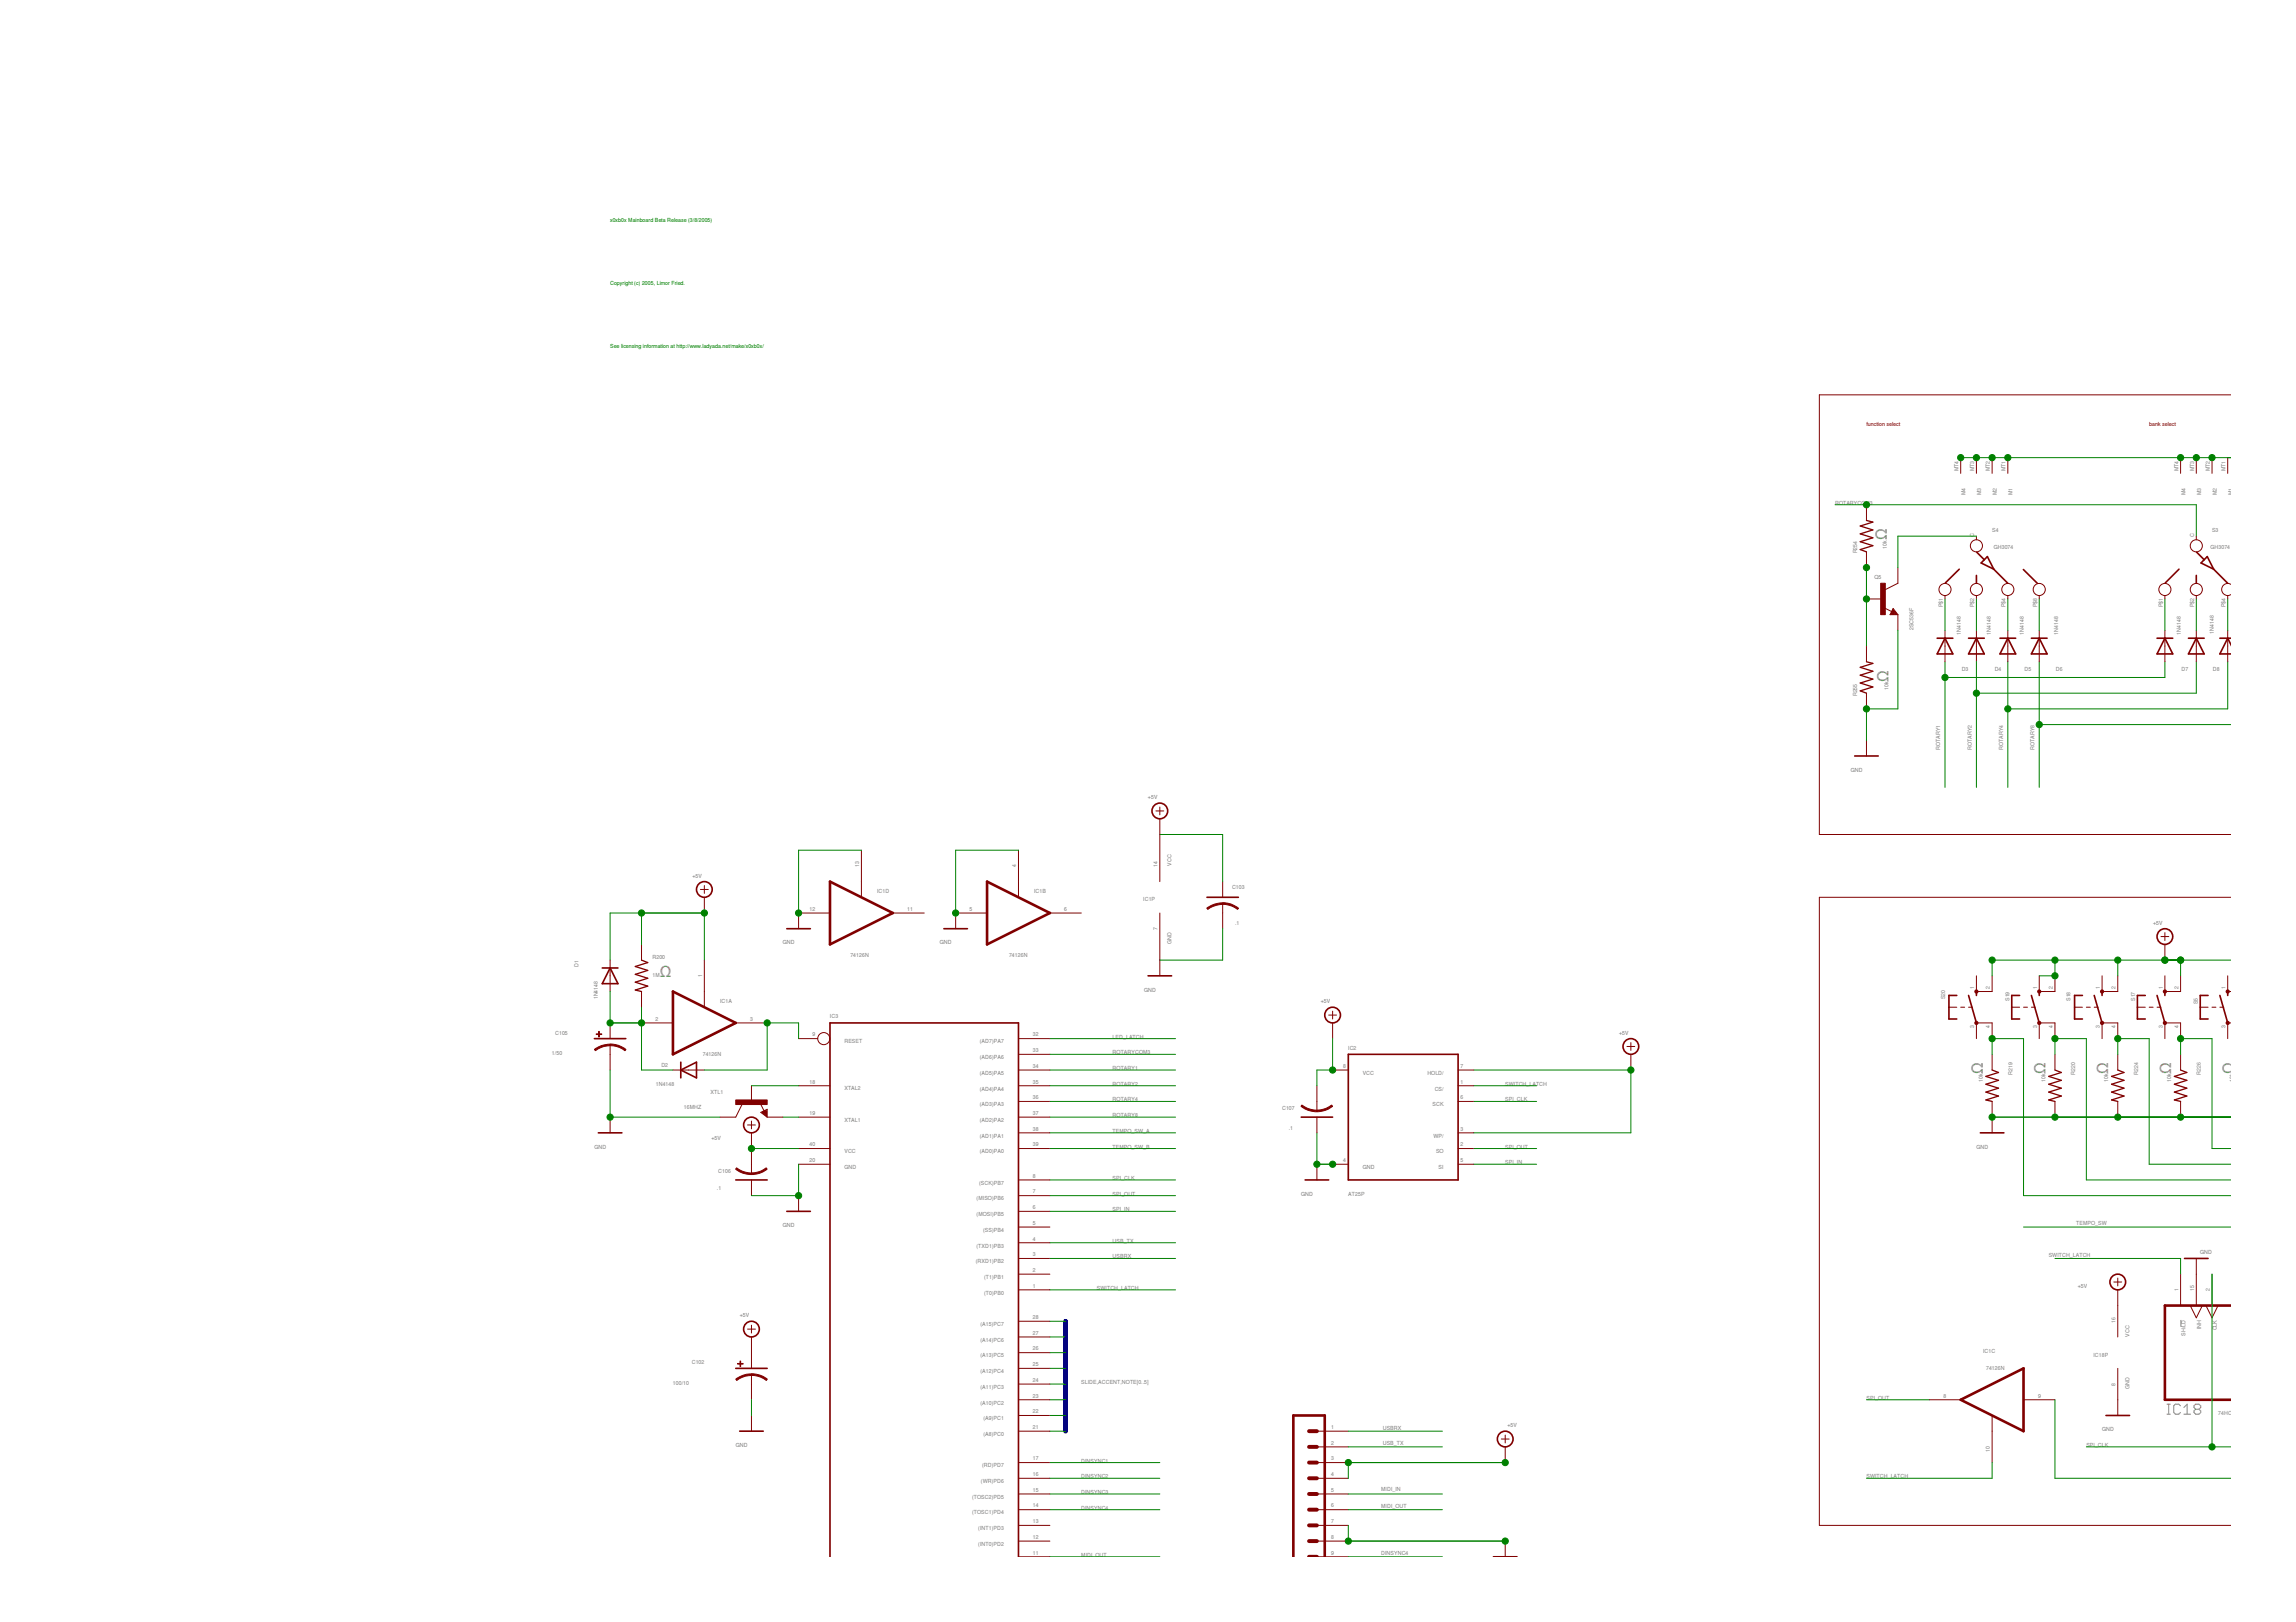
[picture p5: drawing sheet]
<svg xmlns="http://www.w3.org/2000/svg" width="297mm" height="210mm" viewBox="0 0 297 210" stroke-linecap="round" stroke-linejoin="round" font-family="sans-serif">
<defs><g id="words">
<g font-size="2" fill="#808080">
<text x="244.1" y="69.9" transform="rotate(-90 244.1 69.9)">Ω</text>
<text x="244.3" y="88.2" transform="rotate(-90 244.3 88.2)">Ω</text>
<text x="85.4" y="126.5">Ω</text>
<text x="256.5" y="139" transform="rotate(-90 256.5 139)">Ω</text>
<text x="264.6" y="139" transform="rotate(-90 264.6 139)">Ω</text>
<text x="272.8" y="139" transform="rotate(-90 272.8 139)">Ω</text>
<text x="280.9" y="139" transform="rotate(-90 280.9 139)">Ω</text>
<text x="289" y="139" transform="rotate(-90 289 139)">Ω</text>
</g>
<g font-size=".7" fill="#008000">
<text x="78.9" y="28.8">x0xb0x Mainboard Beta Release (3/8/2005)</text>
<text x="78.9" y="36.9">Copyright (c) 2005, Limor Fried.</text>
<text x="78.9" y="45">See licensing information at http://www.ladyada.net/make/x0xb0x/</text>
</g>
<g font-size=".7" fill="#800000">
<text x="241.5" y="55.2">function select</text>
<text x="278" y="55.2">bank select</text>
</g>
<g font-size=".7" fill="#808080">
<text x="237.4" y="65.3">ROTARYCOM3</text>
<text x="253.4" y="61" transform="rotate(-90 253.4 61)">MT4</text>
<text x="254.3" y="64.1" transform="rotate(-90 254.3 64.1)">M4</text>
<text x="255.4" y="61" transform="rotate(-90 255.4 61)">MT3</text>
<text x="256.3" y="64.1" transform="rotate(-90 256.3 64.1)">M3</text>
<text x="257.4" y="61" transform="rotate(-90 257.4 61)">MT2</text>
<text x="258.3" y="64.1" transform="rotate(-90 258.3 64.1)">M2</text>
<text x="259.5" y="61" transform="rotate(-90 259.5 61)">MT1</text>
<text x="260.4" y="64.1" transform="rotate(-90 260.4 64.1)">M1</text>
<text x="281.8" y="61" transform="rotate(-90 281.8 61)">MT4</text>
<text x="282.7" y="64.1" transform="rotate(-90 282.7 64.1)">M4</text>
<text x="283.9" y="61" transform="rotate(-90 283.9 61)">MT3</text>
<text x="284.8" y="64.1" transform="rotate(-90 284.8 64.1)">M3</text>
<text x="285.9" y="61" transform="rotate(-90 285.9 61)">MT2</text>
<text x="286.8" y="64.1" transform="rotate(-90 286.8 64.1)">M2</text>
<text x="287.9" y="61" transform="rotate(-90 287.9 61)">MT1</text>
<text x="288.8" y="64.1" transform="rotate(-90 288.8 64.1)">M1</text>
<text x="240.3" y="71.6" transform="rotate(-90 240.3 71.6)">R254</text>
<text x="244.1" y="71" transform="rotate(-90 244.1 71)">10k</text>
<text x="255.4" y="69.6" transform="rotate(-90 255.4 69.6)">C</text>
<text x="257.7" y="68.9">S4</text>
<text x="257.9" y="71">GH3074</text>
<text x="283.9" y="69.6" transform="rotate(-90 283.9 69.6)">C</text>
<text x="286" y="71">GH3074</text>
<text x="286.2" y="68.9">S3</text>
<text x="242.5" y="74.9">Q5</text>
<text x="247.6" y="81.6" transform="rotate(-90 247.6 81.6)">2SC536F</text>
<text x="251.3" y="78.6" transform="rotate(-90 251.3 78.6)">P$1</text>
<text x="253.7" y="82.2" transform="rotate(-90 253.7 82.2)">1N4148</text>
<text x="255.4" y="78.6" transform="rotate(-90 255.4 78.6)">P$2</text>
<text x="257.5" y="82.2" transform="rotate(-90 257.5 82.2)">1N4148</text>
<text x="259.5" y="78.6" transform="rotate(-90 259.5 78.6)">P$4</text>
<text x="261.8" y="82.2" transform="rotate(-90 261.8 82.2)">1N4148</text>
<text x="263.5" y="78.6" transform="rotate(-90 263.5 78.6)">P$8</text>
<text x="266.3" y="82.2" transform="rotate(-90 266.3 82.2)">1N4148</text>
<text x="279.8" y="78.6" transform="rotate(-90 279.8 78.6)">P$1</text>
<text x="282.1" y="82.2" transform="rotate(-90 282.1 82.2)">1N4148</text>
<text x="283.9" y="78.6" transform="rotate(-90 283.9 78.6)">P$2</text>
<text x="286.4" y="82" transform="rotate(-90 286.4 82)">1N4148</text>
<text x="287.9" y="78.6" transform="rotate(-90 287.9 78.6)">P$4</text>
<text x="244.3" y="89.3" transform="rotate(-90 244.3 89.3)">10k</text>
<text x="253.8" y="86.8">D3</text>
<text x="258.1" y="86.8">D4</text>
<text x="261.9" y="86.8">D5</text>
<text x="266" y="86.8">D6</text>
<text x="282.2" y="86.8">D7</text>
<text x="286.3" y="86.8">D8</text>
<text x="240.3" y="90.1" transform="rotate(-90 240.3 90.1)">R255</text>
<text x="239.4" y="99.9">GND</text>
<text x="251" y="97.1" transform="rotate(-90 251 97.1)">ROTARY1</text>
<text x="255.1" y="97.1" transform="rotate(-90 255.1 97.1)">ROTARY2</text>
<text x="259.1" y="97.1" transform="rotate(-90 259.1 97.1)">ROTARY4</text>
<text x="263.2" y="97.1" transform="rotate(-90 263.2 97.1)">ROTARY8</text>
<text x="148.5" y="103.4">+5V</text>
<text x="89.6" y="113.6">+5V</text>
<text x="111.2" y="112.2" transform="rotate(-90 111.2 112.2)">13</text>
<text x="131.5" y="112.2" transform="rotate(-90 131.5 112.2)">4</text>
<text x="149.8" y="112.2" transform="rotate(-90 149.8 112.2)">14</text>
<text x="151.6" y="112.1" transform="rotate(-90 151.6 112.1)">VCC</text>
<text x="104.7" y="117.9">12</text>
<text x="113.5" y="115.6">IC1D</text>
<text x="117.4" y="117.9">11</text>
<text x="125.4" y="117.9">5</text>
<text x="133.8" y="115.6">IC1B</text>
<text x="137.7" y="117.9">6</text>
<text x="147.9" y="116.6">IC1P</text>
<text x="159.4" y="115">C103</text>
<text x="159.8" y="119.7">.1</text>
<text x="278.6" y="119.7">+5V</text>
<text x="74.8" y="125.1" transform="rotate(-90 74.8 125.1)">D1</text>
<text x="84.4" y="124.1">R200</text>
<text x="101.3" y="122.2">GND</text>
<text x="110" y="123.8">74126N</text>
<text x="121.6" y="122.2">GND</text>
<text x="130.5" y="123.8">74126N</text>
<text x="149.8" y="120.4" transform="rotate(-90 149.8 120.4)">7</text>
<text x="151.6" y="122.2" transform="rotate(-90 151.6 122.2)">GND</text>
<text x="77.3" y="129.3" transform="rotate(-90 77.3 129.3)">1N4148</text>
<text x="84.4" y="126.5">1M</text>
<text x="90.8" y="126.4" transform="rotate(-90 90.8 126.4)">1</text>
<text x="93.2" y="129.8">IC1A</text>
<text x="107.4" y="131.8">IC3</text>
<text x="148" y="128.3">GND</text>
<text x="170.9" y="129.8">+5V</text>
<text x="251.6" y="129.3" transform="rotate(-90 251.6 129.3)">S20</text>
<text x="255.4" y="128" transform="rotate(-90 255.4 128)">1</text>
<text x="257.4" y="128" transform="rotate(-90 257.4 128)">2</text>
<text x="260" y="129.5" transform="rotate(-90 260 129.5)">S19</text>
<text x="263.5" y="128" transform="rotate(-90 263.5 128)">1</text>
<text x="265.6" y="128" transform="rotate(-90 265.6 128)">2</text>
<text x="267.9" y="129.5" transform="rotate(-90 267.9 129.5)">S18</text>
<text x="271.7" y="128" transform="rotate(-90 271.7 128)">1</text>
<text x="273.7" y="128" transform="rotate(-90 273.7 128)">2</text>
<text x="276.2" y="129.5" transform="rotate(-90 276.2 129.5)">S17</text>
<text x="279.8" y="128" transform="rotate(-90 279.8 128)">1</text>
<text x="281.8" y="128" transform="rotate(-90 281.8 128)">2</text>
<text x="284.3" y="130" transform="rotate(-90 284.3 130)">S5</text>
<text x="287.9" y="128" transform="rotate(-90 287.9 128)">1</text>
<text x="71.4" y="136.5">1/50</text>
<text x="71.8" y="133.9">C105</text>
<text x="84.8" y="132.1">2</text>
<text x="90.9" y="136.6">74126N</text>
<text x="97.1" y="132.1">3</text>
<text x="105.1" y="134.1">9</text>
<text x="109.2" y="135">RESET</text>
<text x="126.8" y="135">(AD7)PA7</text>
<text x="126.8" y="137.1">(AD6)PA6</text>
<text x="133.6" y="134.1">32</text>
<text x="133.6" y="136.2">33</text>
<text x="143.9" y="136.4">ROTARYCOM3</text>
<text x="143.9" y="134.4">LED_LATCH</text>
<text x="174.4" y="135.9">IC2</text>
<text x="209.5" y="133.9">+5V</text>
<text x="255.4" y="133" transform="rotate(-90 255.4 133)">3</text>
<text x="257.4" y="133" transform="rotate(-90 257.4 133)">4</text>
<text x="263.5" y="133" transform="rotate(-90 263.5 133)">3</text>
<text x="265.6" y="133" transform="rotate(-90 265.6 133)">4</text>
<text x="271.7" y="133" transform="rotate(-90 271.7 133)">3</text>
<text x="273.7" y="133" transform="rotate(-90 273.7 133)">4</text>
<text x="279.8" y="133" transform="rotate(-90 279.8 133)">3</text>
<text x="281.8" y="133" transform="rotate(-90 281.8 133)">4</text>
<text x="287.9" y="133" transform="rotate(-90 287.9 133)">3</text>
<text x="84.8" y="140.5">1N4148</text>
<text x="85.6" y="138">D2</text>
<text x="88.5" y="143.6">16MHZ</text>
<text x="91.9" y="141.5">XTL1</text>
<text x="104.7" y="140.2">18</text>
<text x="109.2" y="141.1">XTAL2</text>
<text x="126.8" y="139.1">(AD5)PA5</text>
<text x="126.8" y="141.1">(AD4)PA4</text>
<text x="126.8" y="143.2">(AD3)PA3</text>
<text x="133.6" y="138.2">34</text>
<text x="133.6" y="140.2">35</text>
<text x="133.6" y="142.3">36</text>
<text x="143.9" y="138.5">ROTARY1</text>
<text x="143.9" y="140.5">ROTARY2</text>
<text x="143.9" y="142.5">ROTARY4</text>
<text x="165.9" y="143.7">C107</text>
<text x="173.8" y="138.2">8</text>
<text x="176.3" y="139.1">VCC</text>
<text x="184.7" y="139.1">HOLD/</text>
<text x="185.3" y="143.2">SCK</text>
<text x="185.6" y="141.1">CS/</text>
<text x="188.9" y="138.2">7</text>
<text x="188.9" y="140.2">1</text>
<text x="188.9" y="142.3">6</text>
<text x="194.7" y="142.5">SPI_CLK</text>
<text x="194.7" y="140.5">SWITCH_LATCH</text>
<text x="256.5" y="140.1" transform="rotate(-90 256.5 140.1)">10k</text>
<text x="260.3" y="139.1" transform="rotate(-90 260.3 139.1)">R219</text>
<text x="264.6" y="140.1" transform="rotate(-90 264.6 140.1)">10k</text>
<text x="268.5" y="139.1" transform="rotate(-90 268.5 139.1)">R220</text>
<text x="272.8" y="140.1" transform="rotate(-90 272.8 140.1)">10k</text>
<text x="276.6" y="139.1" transform="rotate(-90 276.6 139.1)">R224</text>
<text x="280.9" y="140.1" transform="rotate(-90 280.9 140.1)">10k</text>
<text x="284.7" y="139.1" transform="rotate(-90 284.7 139.1)">R226</text>
<text x="289" y="140.1" transform="rotate(-90 289 140.1)">10k</text>
<text x="76.9" y="148.6">GND</text>
<text x="92" y="147.5">+5V</text>
<text x="104.7" y="148.4">40</text>
<text x="104.7" y="144.3">19</text>
<text x="109.2" y="149.2">VCC</text>
<text x="109.2" y="145.2">XTAL1</text>
<text x="126.8" y="145.2">(AD2)PA2</text>
<text x="126.8" y="147.2">(AD1)PA1</text>
<text x="126.8" y="149.3">(AD0)PA0</text>
<text x="133.6" y="144.3">37</text>
<text x="133.6" y="146.3">38</text>
<text x="133.6" y="148.4">39</text>
<text x="143.9" y="144.6">ROTARY8</text>
<text x="143.9" y="146.6">TEMPO_SW_A</text>
<text x="143.9" y="148.6">TEMPO_SW_B</text>
<text x="166.7" y="146.3">.1</text>
<text x="185.5" y="147.2">WP/</text>
<text x="185.8" y="149.3">SO</text>
<text x="188.9" y="148.4">2</text>
<text x="188.9" y="146.3">3</text>
<text x="194.7" y="148.6">SPI_OUT</text>
<text x="255.7" y="148.6">GND</text>
<text x="92.7" y="154">.1</text>
<text x="92.9" y="151.8">C106</text>
<text x="104.7" y="150.4">20</text>
<text x="109.2" y="151.3">GND</text>
<text x="126.4" y="155.3">(MISO)PB6</text>
<text x="126.7" y="153.3">(SCK)PB7</text>
<text x="133.6" y="152.4">8</text>
<text x="133.6" y="154.4">7</text>
<text x="143.9" y="152.7">SPI_CLK</text>
<text x="143.9" y="154.7">SPI_OUT</text>
<text x="168.3" y="154.7">GND</text>
<text x="173.8" y="150.4">4</text>
<text x="174.4" y="154.7">AT25P</text>
<text x="176.3" y="151.3">GND</text>
<text x="186.1" y="151.3">SI</text>
<text x="188.9" y="150.4">5</text>
<text x="194.7" y="150.7">SPI_IN</text>
<text x="101.3" y="158.8">GND</text>
<text x="126.3" y="161.4">(TXD1)PB3</text>
<text x="126.4" y="157.4">(MOSI)PB5</text>
<text x="127.2" y="159.4">(SS)PB4</text>
<text x="133.6" y="156.5">6</text>
<text x="133.6" y="158.5">5</text>
<text x="133.6" y="160.5">4</text>
<text x="143.9" y="160.8">USB_TX</text>
<text x="143.9" y="156.8">SPI_IN</text>
<text x="268.6" y="158.6">TEMPO_SW</text>
<text x="126.2" y="163.5">(RXD1)PB2</text>
<text x="127.3" y="165.5">(T1)PB1</text>
<text x="127.3" y="167.5">(T0)PB0</text>
<text x="133.6" y="162.6">3</text>
<text x="133.6" y="164.6">2</text>
<text x="133.6" y="166.6">1</text>
<text x="141.9" y="166.9">SWITCH_LATCH</text>
<text x="143.9" y="162.9">USBRX</text>
<text x="265" y="162.7">SWITCH_LATCH</text>
<text x="268.8" y="166.6">+5V</text>
<text x="281.8" y="167.1" transform="rotate(-90 281.8 167.1)">1</text>
<text x="283.9" y="167.1" transform="rotate(-90 283.9 167.1)">15</text>
<text x="284.6" y="162.2">GND</text>
<text x="285.9" y="167.1" transform="rotate(-90 285.9 167.1)">2</text>
<text x="95.7" y="170.5">+5V</text>
<text x="126.8" y="171.6">(A15)PC7</text>
<text x="126.8" y="173.6">(A14)PC6</text>
<text x="133.6" y="170.7">28</text>
<text x="133.6" y="172.7">27</text>
<text x="273.7" y="171.1" transform="rotate(-90 273.7 171.1)">16</text>
<text x="275.5" y="173" transform="rotate(-90 275.5 173)">VCC</text>
<text x="282.7" y="172.9" transform="rotate(-90 282.7 172.9)">SH/LD</text>
<text x="284.8" y="172" transform="rotate(-90 284.8 172)">INH</text>
<text x="286.8" y="172.2" transform="rotate(-90 286.8 172.2)">CLK</text>
<text x="87.1" y="179.2">100/10</text>
<text x="89.5" y="176.6">C102</text>
<text x="126.8" y="175.7">(A13)PC5</text>
<text x="126.8" y="177.7">(A12)PC4</text>
<text x="126.8" y="179.7">(A11)PC3</text>
<text x="133.6" y="174.8">26</text>
<text x="133.6" y="176.8">25</text>
<text x="133.6" y="178.8">24</text>
<text x="139.9" y="179.1">SLIDE,ACCENT,NOTE[0..5]</text>
<text x="256.5" y="175.1">IC1C</text>
<text x="256.9" y="177.3">74126N</text>
<text x="270.8" y="175.6">IC18P</text>
<text x="273.7" y="179.3" transform="rotate(-90 273.7 179.3)">8</text>
<text x="275.5" y="179.7" transform="rotate(-90 275.5 179.7)">GND</text>
<text x="126.8" y="181.8">(A10)PC2</text>
<text x="127.2" y="183.8">(A9)PC1</text>
<text x="127.2" y="185.8">(A8)PC0</text>
<text x="133.6" y="180.9">23</text>
<text x="133.6" y="182.9">22</text>
<text x="133.6" y="184.9">21</text>
<text x="172.2" y="184.9">1</text>
<text x="178.9" y="185">USBRX</text>
<text x="195" y="184.7">+5V</text>
<text x="241.5" y="181.1">SPI_OUT</text>
<text x="251.4" y="180.9">8</text>
<text x="263.7" y="180.9">9</text>
<text x="272" y="185.2">GND</text>
<text x="287" y="183.2">74HC165N</text>
<text x="95.2" y="187.2">GND</text>
<text x="126.9" y="191.9">(WR)PD6</text>
<text x="127.1" y="189.9">(RD)PD7</text>
<text x="133.6" y="189">17</text>
<text x="133.6" y="191">16</text>
<text x="139.9" y="189.3">DINSYNC1</text>
<text x="139.9" y="191.3">DINSYNC2</text>
<text x="172.2" y="187">2</text>
<text x="172.2" y="189">3</text>
<text x="172.2" y="191">4</text>
<text x="178.9" y="187">USB_TX</text>
<text x="241.5" y="191.3">SWITCH_LATCH</text>
<text x="257.4" y="187.8" transform="rotate(-90 257.4 187.8)">10</text>
<text x="269.9" y="187.2">SPI_CLK</text>
<text x="125.8" y="194">(TOSC2)PD5</text>
<text x="125.8" y="196">(TOSC1)PD4</text>
<text x="133.6" y="193.1">15</text>
<text x="133.6" y="195.1">14</text>
<text x="133.6" y="197.1">13</text>
<text x="139.9" y="193.3">DINSYNC3</text>
<text x="139.9" y="195.4">DINSYNC4</text>
<text x="172.2" y="193.1">5</text>
<text x="172.2" y="195.1">6</text>
<text x="172.2" y="197.1">7</text>
<text x="178.7" y="195.2">MIDI_OUT</text>
<text x="178.7" y="192.9">MIDI_IN</text>
<text x="126.6" y="198">(INT1)PD3</text>
<text x="126.6" y="200.1">(INT0)PD2</text>
<text x="133.6" y="199.1">12</text>
<text x="133.6" y="201.2">11</text>
<text x="139.9" y="201.5">MIDI_OUT</text>
<text x="172.2" y="199.1">8</text>
<text x="172.2" y="201.2">9</text>
<text x="178.7" y="201.3">DINSYNC4</text>
</g>
</g></defs>
<path d="M282.2 170.8v.9M280.4 183h.4M280.4 181.7h.4M280.6 181.7v1.3M282.1 181.9l-.2-.2h-.5l-.2 .2v.9l.2 .2h.5l.2-.2M282.5 183h.9M282.5 182.1l.5-.4v1.3M284.1 182.4l-.3 .2v.2l.3 .2h.4l.2-.2v-.2l-.2-.2M284.1 182.4l-.3-.3v-.2l.3-.2h.4l.2 .2v.2l-.2 .3M284.1 182.4h.4" fill="none" stroke="#808080" stroke-width=".13"/>
<g fill="none" stroke="#800000" stroke-width=".13">
<path d="M253.7 59.2v2.1M255.7 59.2v2.1M257.7 59.2v2.1M259.8 59.2v2.1M282.1 59.2v2.1M284.1 59.2v2.1M286.2 59.2v2.1M288.2 59.2v2.1M288.6 51.1h-53.2v56.9h53.2M241.5 65.3v2.1M241.5 71.4v2M241.5 77.5h2"/>
<path d="M243.8 78.7l.9 .4M244.9 78.7l.6 .8h-1zM245.5 73.4v2.1l-1.6 .8M245.5 79.5v2.1M251.6 77.1v.4M255.7 69.4v.4M255.7 77.1v.4M259.8 77.1v.4M263.8 77.1v.4M280.1 77.1v.4M284.1 69.4v.4M284.1 77.1v.4"/>
<path d="M288.2 77.1v.4M288.6 75.6a.78 .78 0 0 0-1.2 .7 .78 .78 0 0 0 1.2 .7M241.5 83.6v2M241.5 89.7v2M241.5 95.8v2M251.6 81.6v4M255.7 81.6v4M259.8 81.6v4M263.8 81.6v4M280.1 81.6v4M284.1 81.6v4M288.2 81.6v4"/>
<path d="M90.6 115.1h1M91.1 114.6v1M91.1 116.1v2.1M107.4 118.2h-4.1v2M111.4 110v6.1M115.5 118.2h4.1M127.7 118.2h-4.1v2M131.8 110v6.1M135.8 118.2h4.1M149.5 104.9h1.1M150.1 104.4v1.1M150.1 106v8.1"/>
<path d="M150.1 118.2v8.1M158.2 114.1v2M158.2 116.9v3.3M288.6 116.1h-53.2v81.3h53.2M78.9 124.2v4.1M78.9 132.4v2M78.9 135.2v3.3M83 132.4h4.1M83 122.2v2M83 128.3v2M87.1 138.5h4M91.1 124.2v6.1"/>
<path d="M95.2 132.4h4.1M103.3 134.4h2.5M131.8 134.4h4M131.8 136.4h4M131.8 138.5h4M171.9 131.4h1M172.4 138.5h2M172.4 130.9v1M172.4 132.4v2M188.6 138.5h2.1M210.5 135.4h1M211 134.9v1"/>
<path d="M211 136.4v2.1M252.1 130.3h1.1M253.7 130.3h.5M254.7 130.3h.5M255.7 126.3v2h2v-2M255.7 134.4v-2h2v2M257.7 136.4v2.1M260.3 130.3h1M261.8 130.3h.5M262.8 130.3h.5M263.8 126.3v2h2.1v-2M263.8 134.4v-2h2.1v2"/>
<path d="M265.9 136.4v2.1M268.4 130.3h1M269.9 130.3h.5M270.9 130.3h.5M271.9 126.3v2h2.1v-2M271.9 134.4v-2h2.1v2M274 136.4v2.1M276.5 130.3h1M278 130.3h.6M279.1 130.3h.5M279.6 121.2h1M280.1 120.7v1"/>
<path d="M280.1 122.2v2M280.1 126.3v2h2v-2M280.1 134.4v-2h2v2M282.1 136.4v2.1M284.6 130.3h1.1M286.2 130.3h.5M287.2 130.3h.5M288.2 126.3v2h.4M288.6 132.4h-.4v2M78.9 144.6v2M96 142.9l-.8 1.7h-2M96.7 145.6h1"/>
<path d="M97.2 140.5v2M97.2 145.1v1M97.2 146.6v5.3M97.2 152.7v2M98.4 142.8l.4 1M98.4 144l.9-.4v1zM99.3 144.6h2M103.3 140.5h4.1M103.3 144.6h4.1M103.3 148.6h4.1M103.3 150.7h4.1M103.3 154.7v2.1"/>
<path d="M131.8 140.5h4M131.8 142.5h4M131.8 144.6h4M131.8 146.6h4M131.8 148.6h4M131.8 152.7h4M131.8 154.7h4M131.8 156.8h4M131.8 158.8h4M170.4 140.5v3.3M170.4 144.6v2M170.4 150.7v2"/>
<path d="M172.4 150.7h2M188.6 140.5h2.1M188.6 142.5h2.1M188.6 146.6h2.1M188.6 148.6h2.1M188.6 150.7h2.1M257.7 142.5v4.1M265.9 142.5v2.1M274 142.5v2.1M282.1 142.5v2.1M96.7 172h1M97.2 171.5v1"/>
<path d="M97.2 173v4.1M97.2 177.9v3.2M131.8 160.8h4M131.8 162.9h4M131.8 164.9h4M131.8 166.9h4M131.8 171h4M131.8 173h4M131.8 175h4M131.8 177.1h4M131.8 179.1h4M273.5 165.9h1"/>
<path d="M274 165.4v1M274 166.9v6.1M274 177.1v6.1M282.1 164.9v4.1M283.4 169l.7 1.5 .8-1.5M284.1 162.9v6.1M285.4 169l.8 1.5 .8-1.5M286.2 164.9v4.1M97.2 183.2v2M131.8 197.4h4M131.8 181.1h4M131.8 183.2h4"/>
<path d="M131.8 185.2h4M131.8 189.3h4M131.8 191.3h4M131.8 193.3h4M131.8 195.4h4M131.8 199.4h4M170.4 197.4h4M170.4 185.2h4M170.4 189.3h4M170.4 191.3h4M170.4 193.3h4M170.4 195.4h4"/>
<path d="M170.4 199.4h4M170.4 187.2h4M194.2 186.2h1M194.7 185.7v1M194.7 187.2v2.1M194.7 199.4v2.1M249.6 181.1h4.1M257.7 183.2v6.1M261.8 181.1h4.1"/>
<circle cx="251.6" cy="76.3" r=".78"/>
<circle cx="255.7" cy="70.6" r=".78"/>
<circle cx="255.7" cy="76.3" r=".78"/>
<circle cx="259.8" cy="76.3" r=".78"/>
<circle cx="263.8" cy="76.3" r=".78"/>
<circle cx="280.1" cy="76.3" r=".78"/>
<circle cx="284.1" cy="70.6" r=".78"/>
<circle cx="284.1" cy="76.3" r=".78"/>
<circle cx="106.6" cy="134.4" r=".78"/>
</g>
<g fill="none" stroke="#800000" stroke-width=".21">
<path d="M244.9 79.1l.1 .3h-.3l.2-.4 .4 .5h-.6M253.5 73.7l-1.8 1.7M255.7 74.5v.9M255.7 71.5l1 .9M256.7 72.4l.4-.4 .8 1.7M256.7 72.4l-.4 .5 1.6 .8M257.9 73.7l1.9 1.8M261.8 73.7l1.8 1.8M281.9 73.7l-1.8 1.7M284.1 74.5v.9M284.2 71.5l1 .9M285.2 72.4l.4-.4 .8 1.7"/>
<path d="M285.2 72.4l-.4 .5 1.6 .8M286.4 73.7l1.8 1.8M239.9 97.8h3.1M250.6 82.6h2M251.6 82.6l1 2h-2zM254.7 82.6h2M255.7 82.6l1 2h-2zM258.7 82.6h2.1M259.8 82.6l1 2h-2.1zM262.8 82.6h2M263.8 82.6l1 2h-2zM279.1 82.6h2"/>
<path d="M280.1 82.6l1 2h-2zM283.1 82.6h2.1M284.1 82.6l1.1 2h-2.1zM287.2 82.6h1.4M288.6 83.3l-.4-.7-1 2h1.4M156.1 116.1h4.1M76.9 134.4h4.1M77.9 125.3h2M78.9 125.3l1 2h-2zM88.1 138.5l2-1v2zM88.1 137.5v2M101.8 120.2h3"/>
<path d="M122.1 120.2h3.1M148.5 126.3h3.1M174.4 136.4h14.2v16.3h-14.2zM253.2 128.8h-1.1v3.1h1.1M254.7 128.8l1 3.6M255.7 128.3v.5M261.3 128.8h-1v3.1h1M262.8 128.8l1 3.6M263.8 128.3v.5M269.4 128.8h-1v3.1h1M270.9 128.8l1 3.6M271.9 128.3v.5"/>
<path d="M277.5 128.8h-1v3.1h1M279.1 128.8l1 3.6M280.1 128.3v.5M285.7 128.8h-1.1v3.1h1.1M287.2 128.8l1 3.6M288.2 128.3v.5M77.4 146.6h3.1M95.2 152.7h4.1M99.1 143.8v.6l-.5-.4 .4-.2v.3l-.2-.1M101.8 156.8h3M168.3 144.6h4.1M168.8 152.7h3.1"/>
<path d="M256.2 146.6h3M95.2 177.1h4.1M282.6 162.9h3.1M95.7 185.2h3M272.5 183.2h3M107.4 201.5v-69.1h24.4v69.1"/>
<circle cx="91.1" cy="115.1" r="1.02"/>
<circle cx="150.1" cy="104.9" r="1.02"/>
<circle cx="172.4" cy="131.4" r="1.02"/>
<circle cx="211" cy="135.4" r="1.02"/>
<circle cx="280.1" cy="121.2" r="1.02"/>
<circle cx="97.2" cy="145.6" r="1.02"/>
<circle cx="97.2" cy="172" r="1.02"/>
<circle cx="274" cy="165.9" r="1.02"/>
<circle cx="194.7" cy="186.2" r="1.02"/>
</g>
<g fill="none" stroke="#800000" stroke-width=".34">
<path d="M107.4 114.1l8.1 4.1-8.1 4zM127.7 114.1l8.1 4.1-8.1 4zM87.1 128.3l8.1 4.1-8.1 4zM288.6 169h-8.5v12.1h8.5M253.7 181.1l8.1-4v8.1zM167.3 201.5v-18.3h4.1v18.3"/>
<circle cx="255.7" cy="128.3" r=".11"/>
<circle cx="255.7" cy="132.4" r=".11"/>
<circle cx="263.8" cy="132.4" r=".11"/>
<circle cx="263.8" cy="128.3" r=".11"/>
<circle cx="271.9" cy="128.3" r=".11"/>
<circle cx="271.9" cy="132.4" r=".11"/>
<circle cx="280.1" cy="128.3" r=".11"/>
<circle cx="280.1" cy="132.4" r=".11"/>
<circle cx="288.2" cy="132.4" r=".11"/>
<circle cx="288.2" cy="128.3" r=".11"/>
</g>
<path d="M241.5 67.4l.8 .2-1.6 .5 1.6 .5-1.6 .5 1.6 .5-1.6 .5 1.6 .5-1.6 .5 .8 .3M241.5 85.6l.8 .3-1.6 .5 1.6 .5-1.6 .5 1.6 .5-1.6 .5 1.6 .5-1.6 .5 .8 .3M83 124.2l.8 .4-1.6 .5 1.6 .5-1.6 .5 1.6 .5-1.6 .5 1.6 .5-1.6 .5 .8 .2M257.7 138.5l.9 .3-1.7 .5 1.7 .5-1.7 .5 1.7 .5-1.7 .5 1.7 .5-1.7 .5 .8 .2M265.9 138.5l.8 .3-1.7 .5 1.7 .5-1.7 .5 1.7 .5-1.7 .5 1.7 .5-1.7 .5 .9 .2M274 138.5l.8 .3-1.6 .5 1.6 .5-1.6 .5 1.6 .5-1.6 .5 1.6 .5-1.6 .5 .8 .2M282.1 138.5l.8 .3-1.6 .5 1.6 .5-1.6 .5 1.6 .5-1.6 .5 1.6 .5-1.6 .5 .8 .2" fill="none" stroke="#800000" stroke-width=".17"/>
<g fill="#800000" stroke="#800000" stroke-width=".13">
<path d="M243.3 75.5h.6v4h-.6z"/>
<path d="M95.4 176.4h.7v.1h-.7z"/>
<path d="M95.7 176.1h.1v.7h-.1z"/>
<path d="M77.1 133.8h.8v.1h-.8z"/>
<path d="M77.4 133.5h.1v.7h-.1z"/>
<path d="M95.2 142.3h4.1v.6h-4.1z"/>
</g>
<g fill="#800000" stroke="#800000" stroke-width=".13">
<path d="M95.3 151.1a3.2 3.2 0 0 0 1.9 .7v.2h-.2a3.2 3.2 0 0 1-1.8-.7z" fill-rule="evenodd"/>
<path d="M97.2 151.8a3.1 3.1 0 0 0 1.9-.7l.2 .2a3.1 3.1 0 0 1-2.1 .7z" fill-rule="evenodd"/>
<path d="M168.4 143a3.2 3.2 0 0 0 2 .7v.2h-.3a3.2 3.2 0 0 1-1.8-.7z" fill-rule="evenodd"/>
<path d="M170.4 143.7a3.1 3.1 0 0 0 1.9-.7l.1 .2a3.2 3.2 0 0 1-2 .7z" fill-rule="evenodd"/>
<path d="M97.2 177.8h.2a3.3 3.3 0 0 1 1.9 .7l-.2 .1a3 3 0 0 0-1.9-.6z" fill-rule="evenodd"/>
<path d="M95.2 178.5l.2-.1a3.3 3.3 0 0 1 1.8-.6v.2a3.1 3.1 0 0 0-1.9 .6z" fill-rule="evenodd"/>
<path d="M78.9 135.1h.2a3.1 3.1 0 0 1 1.9 .7l-.1 .2a3 3 0 0 0-2-.7z" fill-rule="evenodd"/>
<path d="M76.9 135.8l.2-.1a3.3 3.3 0 0 1 1.8-.6v.2a3.1 3.1 0 0 0-1.9 .7z" fill-rule="evenodd"/>
<path d="M158.2 116.8h.2a3.1 3.1 0 0 1 1.8 .7l-.1 .2a3 3 0 0 0-1.9-.7z" fill-rule="evenodd"/>
<path d="M156.1 117.5l.2-.1a3.3 3.3 0 0 1 1.9-.6v.2l-.4 .1a3.3 3.3 0 0 0-1.5 .6z" fill-rule="evenodd"/>
</g>
<path d="M169.4 189.3h1M169.4 187.2h1M169.4 185.2h1M169.4 193.3h1M169.4 191.3h1M169.4 199.4h1M169.4 197.4h1M169.4 195.4h1" fill="none" stroke="#800000" stroke-width=".51"/>
<path d="M137.9 171v14.2" fill="none" stroke="#000080" stroke-width=".61"/>
<g fill="none" stroke="#008000" stroke-width=".13">
<path d="M253.7 59.2h34.9M237.4 65.3h46.7v4.1M241.5 73.4v10.2M251.6 77.5v4.1M255.7 69.4h-10.2v4M255.7 77.5v4.1M259.8 77.5v4.1M263.8 77.5v4.1M280.1 77.5v4.1M284.1 77.5v4.1M288.2 77.5v4.1M245.5 81.6v10.1h-4v4.1"/>
<path d="M251.6 85.6v16.3M255.7 85.6v16.3M259.8 85.6v16.3M263.8 85.6v16.3M263.8 93.8h24.8M280.1 85.6v2.1h-28.5M284.1 85.6v4.1h-28.4M288.2 85.6v6.1h-28.4M83 118.2v4M111.4 110h-8.1v8.2M131.8 110h-8.2v8.2M150.1 108h8.1v6.1"/>
<path d="M78.9 138.5v6.1h14.3M78.9 124.2v-6h12.2v6M78.9 128.3v4.1h4.1M83 130.3v8.2h4.1M103.3 134.4v-2h-4v6.1h-8.2M135.8 138.5h16.3M135.8 136.4h16.3M135.8 134.4h16.3M158.2 120.2v4h-8.1M172.4 134.4v4.1h-2v2M190.7 138.5h20.3v8.1h-20.3M257.7 136.4v-2h4.1v20.3h26.8"/>
<path d="M265.9 124.2v2.1h-2.1M265.9 136.4v-2h4v18.3h18.7M274 136.4v-2h4v16.3h10.6M274 124.2v2.1M282.1 136.4v-2h4.1v14.2h2.4M282.1 124.2v2.1M288.6 124.2h-30.9v2.1M97.2 148.6h6.1M97.2 140.5h6.1M101.3 144.6h2M103.3 150.7v4h-6.1M135.8 154.7h16.3"/>
<path d="M135.8 144.6h16.3M135.8 148.6h16.3M135.8 146.6h16.3M135.8 152.7h16.3M135.8 142.5h16.3M135.8 156.8h16.3M135.8 140.5h16.3M170.4 146.6v4.1h2M190.7 150.7h8.1M190.7 148.6h8.1M190.7 142.5h8.1M190.7 140.5h8.1"/>
<path d="M257.7 144.6h30.9M261.8 158.8h26.8M135.8 162.9h16.3M135.8 160.8h16.3M135.8 179.1h2.1M135.8 177.1h2.1M135.8 175h2.1M135.8 171h2.1M135.8 173h2.1M135.8 166.9h16.3M265.9 162.9h16.2v2M286.2 164.9v22.3"/>
<path d="M97.2 181.1v2.1M135.8 189.3h14.3M135.8 195.4h14.3M135.8 185.2h2.1M135.8 181.1h2.1M135.8 183.2h2.1M135.8 191.3h14.3M135.8 193.3h14.3M174.4 197.4v2h20.3M174.4 195.4h12.2M174.4 185.2h12.2M174.4 187.2h12.2"/>
<path d="M174.4 193.3h12.2M194.7 189.3h-20.3v2M241.5 181.1h8.1M257.7 189.3v2h-16.2M265.9 181.1v10.2h22.7M269.9 187.2h18.7"/>
</g>
<g fill="#008000" stroke="#008000" stroke-width=".13">
<circle cx="103.3" cy="154.7" r=".4"/>
<circle cx="257.7" cy="144.6" r=".4"/>
<circle cx="265.9" cy="144.6" r=".4"/>
<circle cx="274" cy="144.6" r=".4"/>
<circle cx="282.1" cy="144.6" r=".4"/>
<circle cx="253.7" cy="59.2" r=".4"/>
<circle cx="255.7" cy="59.2" r=".4"/>
<circle cx="257.7" cy="59.2" r=".4"/>
<circle cx="259.8" cy="59.2" r=".4"/>
<circle cx="284.1" cy="59.2" r=".4"/>
<circle cx="286.2" cy="59.2" r=".4"/>
<circle cx="282.1" cy="59.2" r=".4"/>
<circle cx="78.9" cy="144.6" r=".4"/>
<circle cx="194.7" cy="199.4" r=".4"/>
<circle cx="174.4" cy="199.4" r=".4"/>
<circle cx="103.3" cy="118.2" r=".4"/>
<circle cx="170.4" cy="150.7" r=".4"/>
<circle cx="172.4" cy="150.7" r=".4"/>
<circle cx="123.6" cy="118.2" r=".4"/>
<circle cx="241.5" cy="91.7" r=".4"/>
<circle cx="97.2" cy="148.6" r=".4"/>
<circle cx="83" cy="118.2" r=".4"/>
<circle cx="91.1" cy="118.2" r=".4"/>
<circle cx="172.4" cy="138.5" r=".4"/>
<circle cx="174.4" cy="189.3" r=".4"/>
<circle cx="194.7" cy="189.3" r=".4"/>
<circle cx="211" cy="138.5" r=".4"/>
<circle cx="282.1" cy="124.2" r=".4"/>
<circle cx="280.1" cy="124.2" r=".4"/>
<circle cx="274" cy="124.2" r=".4"/>
<circle cx="257.7" cy="124.2" r=".4"/>
<circle cx="265.9" cy="126.3" r=".4"/>
<circle cx="265.9" cy="124.2" r=".4"/>
<circle cx="286.2" cy="187.2" r=".4"/>
<circle cx="251.6" cy="87.7" r=".4"/>
<circle cx="255.7" cy="89.7" r=".4"/>
<circle cx="259.8" cy="91.7" r=".4"/>
<circle cx="263.8" cy="93.8" r=".4"/>
<circle cx="241.5" cy="65.3" r=".4"/>
<circle cx="241.5" cy="77.5" r=".4"/>
<circle cx="241.5" cy="73.4" r=".4"/>
<circle cx="257.7" cy="134.4" r=".4"/>
<circle cx="282.1" cy="134.4" r=".4"/>
<circle cx="274" cy="134.4" r=".4"/>
<circle cx="265.9" cy="134.4" r=".4"/>
<circle cx="83" cy="132.4" r=".4"/>
<circle cx="78.9" cy="132.4" r=".4"/>
<circle cx="99.3" cy="132.4" r=".4"/>
</g>
<use href="#words"/>
</svg>
